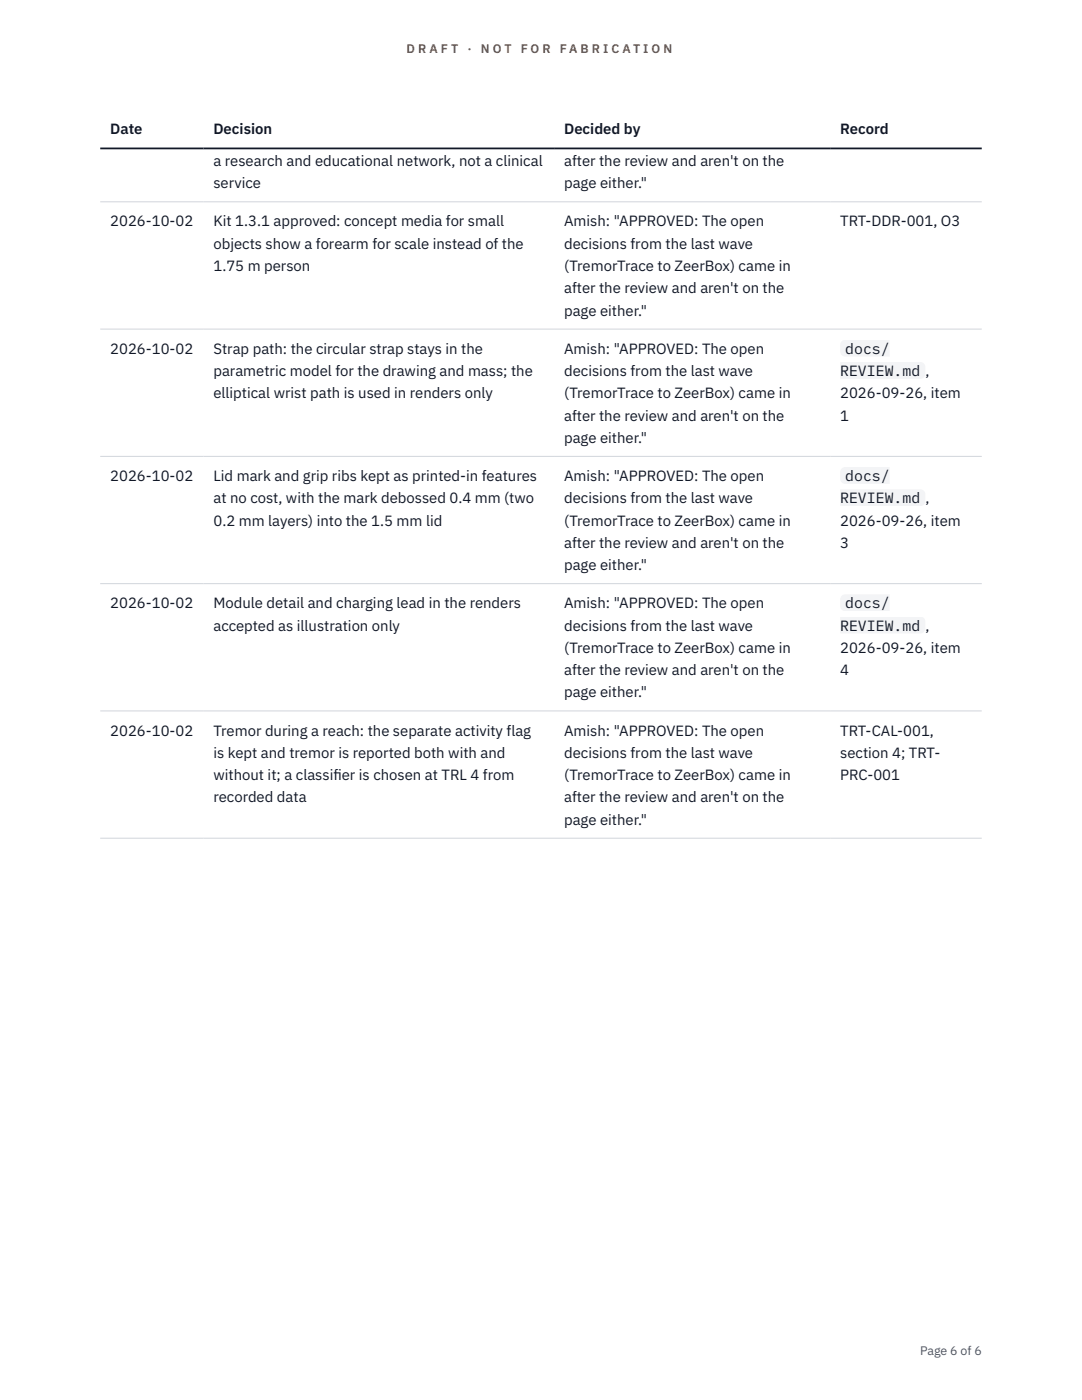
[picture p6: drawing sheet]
<svg xmlns="http://www.w3.org/2000/svg" width="216mm" height="279mm" viewBox="0 0 216 279" stroke-linecap="round" stroke-linejoin="round" font-family="sans-serif">
<defs><g id="words">
<g font-size="3" fill="#111827">
<text x="22" y="26.8">Date</text>
<text x="42.6" y="26.8">Decision</text>
<text x="112.6" y="26.8">Decided by</text>
<text x="167.6" y="26.8">Record</text>
<text x="42.6" y="33.1">a research and educational network, not a clinical</text>
<text x="112.6" y="33.1">after the review and aren't on the</text>
<text x="42.6" y="37.6">service</text>
<text x="112.6" y="37.6">page either.&quot;</text>
<text x="22" y="45.2">2026-10-02</text>
<text x="42.6" y="45.2">Kit 1.3.1 approved: concept media for small</text>
<text x="112.6" y="45.2">Amish: &quot;APPROVED: The open</text>
<text x="167.6" y="45.2">TRT-DDR-001, O3</text>
<text x="42.6" y="49.6">objects show a forearm for scale instead of the</text>
<text x="112.6" y="49.6">decisions from the last wave</text>
<text x="42.6" y="54.1">1.75 m person</text>
<text x="112.6" y="54.1">(TremorTrace to ZeerBox) came in</text>
<text x="112.6" y="58.5">after the review and aren't on the</text>
<text x="112.6" y="63">page either.&quot;</text>
<text x="22" y="70.6">2026-10-02</text>
<text x="42.6" y="70.6">Strap path: the circular strap stays in the</text>
<text x="112.6" y="70.6">Amish: &quot;APPROVED: The open</text>
<text x="168.6" y="70.6">docs/</text>
<text x="42.6" y="75">parametric model for the drawing and mass; the</text>
<text x="112.6" y="75">decisions from the last wave</text>
<text x="167.6" y="75">REVIEW.md</text>
<text x="184.6" y="75">,</text>
<text x="42.6" y="79.5">elliptical wrist path is used in renders only</text>
<text x="112.6" y="79.5">(TremorTrace to ZeerBox) came in</text>
<text x="112.6" y="83.9">after the review and aren't on the</text>
<text x="167.6" y="79.5">2026-09-26, item</text>
<text x="167.6" y="83.9">1</text>
<text x="112.6" y="88.4">page either.&quot;</text>
<text x="22" y="96">2026-10-02</text>
<text x="42.6" y="96">Lid mark and grip ribs kept as printed-in features</text>
<text x="42.6" y="100.4">at no cost, with the mark debossed 0.4 mm (two</text>
<text x="112.6" y="96">Amish: &quot;APPROVED: The open</text>
<text x="112.6" y="100.4">decisions from the last wave</text>
<text x="167.6" y="100.4">REVIEW.md</text>
<text x="168.6" y="96">docs/</text>
<text x="184.6" y="100.4">,</text>
<text x="42.6" y="104.9">0.2 mm layers) into the 1.5 mm lid</text>
<text x="112.6" y="104.9">(TremorTrace to ZeerBox) came in</text>
<text x="167.6" y="104.9">2026-09-26, item</text>
<text x="112.6" y="109.3">after the review and aren't on the</text>
<text x="112.6" y="113.8">page either.&quot;</text>
<text x="167.6" y="109.3">3</text>
<text x="22" y="121.4">2026-10-02</text>
<text x="42.6" y="121.4">Module detail and charging lead in the renders</text>
<text x="42.6" y="125.8">accepted as illustration only</text>
<text x="112.6" y="121.4">Amish: &quot;APPROVED: The open</text>
<text x="112.6" y="125.8">decisions from the last wave</text>
<text x="167.6" y="125.8">REVIEW.md</text>
<text x="168.6" y="121.4">docs/</text>
<text x="184.6" y="125.8">,</text>
<text x="112.6" y="130.3">(TremorTrace to ZeerBox) came in</text>
<text x="167.6" y="130.3">2026-09-26, item</text>
<text x="112.6" y="134.7">after the review and aren't on the</text>
<text x="167.6" y="134.7">4</text>
<text x="112.6" y="139.2">page either.&quot;</text>
<text x="22" y="146.8">2026-10-02</text>
<text x="42.6" y="146.8">Tremor during a reach: the separate activity flag</text>
<text x="112.6" y="146.8">Amish: &quot;APPROVED: The open</text>
<text x="167.6" y="146.8">TRT-CAL-001,</text>
<text x="42.6" y="151.2">is kept and tremor is reported both with and</text>
<text x="42.6" y="155.7">without it; a classif</text>
<text x="66.5" y="155.7">ier is chosen at TRL 4 from</text>
<text x="112.6" y="151.2">decisions from the last wave</text>
<text x="112.6" y="155.7">(TremorTrace to ZeerBox) came in</text>
<text x="167.6" y="151.2">section 4; TRT-</text>
<text x="167.6" y="155.7">PRC-001</text>
<text x="42.6" y="160.1">recorded data</text>
<text x="112.6" y="160.1">after the review and aren't on the</text>
<text x="112.6" y="164.6">page either.&quot;</text>
</g>
<g font-size="2.5" fill="#b45309">
<text x="81.1" y="10.5">D R A F T</text>
<text x="93.3" y="10.5">·</text>
<text x="95.9" y="10.5">N O T</text>
<text x="103.9" y="10.5">F O R</text>
<text x="111.7" y="10.5">F A B R I C A T I O N</text>
</g>
<text font-size="2.5" fill="#4b5563" x="183.6" y="270.3">Page 6 of 6</text>
</g></defs>
<path d="M20 40.3h175.9M20 65.7h175.9M20 91.1h175.9M20 116.5h175.9M20 141.9h175.9M20 167.3h175.9" fill="none" stroke="#d1d5db" stroke-width=".2"/>
<path d="M20 29.6h175.9" fill="none" stroke="#111827" stroke-width=".35"/>
<g fill="#f3f4f6">
<path d="M167.6 67.8h9.9v3.4h-9.9z"/>
<path d="M167.6 72.3h17v3.3h-17z"/>
<path d="M167.6 93.2h9.9v3.4h-9.9z"/>
<path d="M167.6 97.7h17v3.3h-17z"/>
<path d="M167.6 118.6h9.9v3.4h-9.9z"/>
<path d="M167.6 123.1h17v3.3h-17z"/>
</g>
<use href="#words"/>
</svg>
